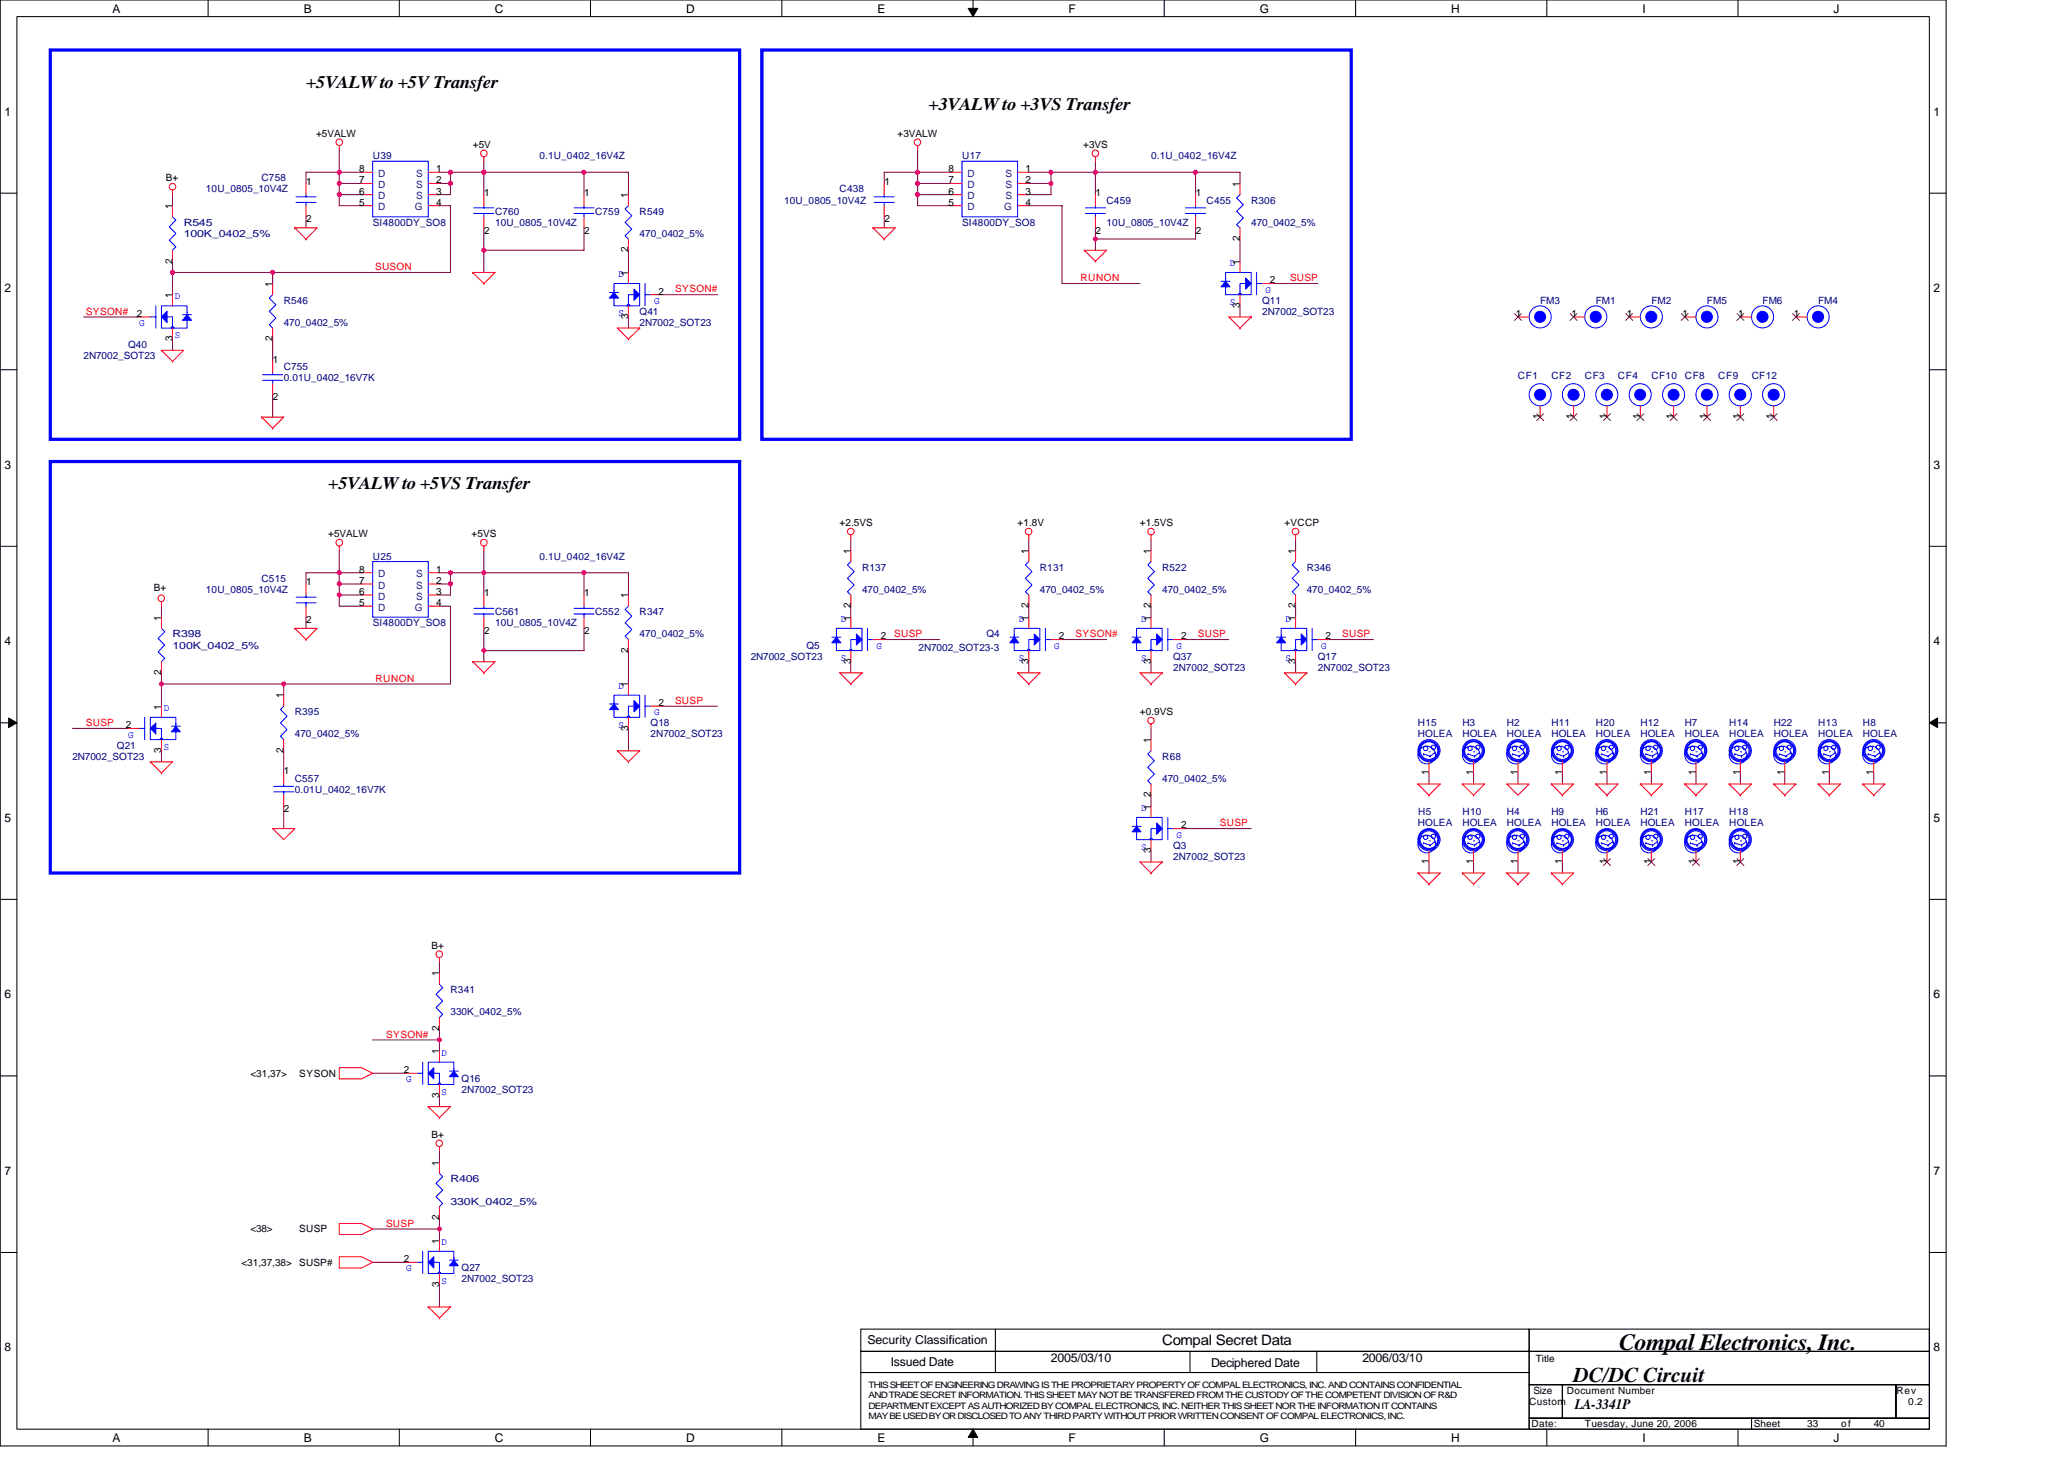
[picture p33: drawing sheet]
<svg xmlns="http://www.w3.org/2000/svg" width="297mm" height="210mm" viewBox="0 0 297 210" stroke-linecap="round" stroke-linejoin="round" font-family="sans-serif">
<defs><g id="words">
<text font-size="3.3" x="233" y="194.2">Compal Electronics, Inc.</text>
<text font-size="3" x="226.5" y="198.8">DC/DC Circuit</text>
<g font-size="2.5">
<text x="44" y="12.7">+5VALW to +5V Transfer</text>
<text x="133.6" y="15.9">+3VALW to +3VS Transfer</text>
<text x="47.2" y="70.3">+5VALW to +5VS Transfer</text>
</g>
<g font-size="2.1">
<text x="167.3" y="193.5">Compal Secret Data</text>
<text x="226.6" y="202.7">LA-3341P</text>
</g>
<g font-size="1.8">
<text x="124.8" y="193.4">Security Classification</text>
<text x="128.2" y="196.5">Issued Date</text>
<text x="151.3" y="196">2005/03/10</text>
<text x="174.3" y="196.6">Deciphered Date</text>
<text x="196.1" y="196">2006/03/10</text>
</g>
<g font-size="1.7">
<text x="16.2" y="1.8">A</text>
<text x="43.7" y="1.8">B</text>
<text x="71.2" y="1.8">C</text>
<text x="98.7" y="1.8">D</text>
<text x="126.3" y="1.8">E</text>
<text x="153.8" y="1.8">F</text>
<text x="181.3" y="1.8">G</text>
<text x="208.8" y="1.8">H</text>
<text x="236.4" y="1.8">I</text>
<text x="263.9" y="1.8">J</text>
<text x=".7" y="16.6">1</text>
<text x="278.3" y="16.6">1</text>
<text x=".7" y="42">2</text>
<text x="278.3" y="42">2</text>
<text x=".7" y="67.4">3</text>
<text x="278.3" y="67.4">3</text>
<text x=".7" y="92.8">4</text>
<text x="278.3" y="92.8">4</text>
<text x=".7" y="118.2">5</text>
<text x="278.3" y="118.2">5</text>
<text x=".7" y="143.6">6</text>
<text x="278.3" y="143.6">6</text>
<text x=".7" y="169">7</text>
<text x="278.3" y="169">7</text>
<text x=".7" y="194.4">8</text>
<text x="278.3" y="194.4">8</text>
<text x="16.2" y="207.4">A</text>
<text x="43.7" y="207.4">B</text>
<text x="71.2" y="207.4">C</text>
<text x="98.7" y="207.4">D</text>
<text x="126.3" y="207.4">E</text>
<text x="153.8" y="207.4">F</text>
<text x="181.3" y="207.4">G</text>
<text x="208.8" y="207.4">H</text>
<text x="236.4" y="207.4">I</text>
<text x="263.9" y="207.4">J</text>
</g>
<g font-size="1.4">
<text x="45.5" y="19.7">+5VALW</text>
<text x="68" y="21.3">+5V</text>
<text x="129.2" y="19.7">+3VALW</text>
<text x="155.9" y="21.3">+3VS</text>
<text x="23.9" y="26.1">B+</text>
<text x="44.1" y="26.6">1</text>
<text x="51.7" y="24.8">8</text>
<text x="51.7" y="26.4">7</text>
<text x="51.7" y="28">6</text>
<text x="51.7" y="29.6">5</text>
<text x="62.8" y="29.6">4</text>
<text x="62.8" y="24.8">1</text>
<text x="62.8" y="26.4">2</text>
<text x="62.8" y="28">3</text>
<text x="69.7" y="28.2">1</text>
<text x="84.1" y="28.2">1</text>
<text x="90.4" y="28.5" transform="rotate(-90 90.4 28.5)">1</text>
<text x="127.3" y="26.6">1</text>
<text x="136.5" y="24.8">8</text>
<text x="136.5" y="26.4">7</text>
<text x="136.5" y="28">6</text>
<text x="136.5" y="29.6">5</text>
<text x="147.6" y="29.6">4</text>
<text x="147.6" y="24.8">1</text>
<text x="147.6" y="26.4">2</text>
<text x="147.6" y="28">3</text>
<text x="157.7" y="28.2">1</text>
<text x="172.1" y="28.2">1</text>
<text x="178.4" y="26.9" transform="rotate(-90 178.4 26.9)">1</text>
<text x="24.8" y="30.1" transform="rotate(-90 24.8 30.1)">1</text>
<text x="44.1" y="32">2</text>
<text x="69.7" y="33.6">2</text>
<text x="84.1" y="33.6">2</text>
<text x="127.3" y="32">2</text>
<text x="157.7" y="33.6">2</text>
<text x="172.1" y="33.6">2</text>
<text x="178.4" y="34.7" transform="rotate(-90 178.4 34.7)">2</text>
<text x="24.8" y="37.9" transform="rotate(-90 24.8 37.9)">2</text>
<text x="39.2" y="41.3" transform="rotate(-90 39.2 41.3)">1</text>
<text x="90.4" y="39.7" transform="rotate(-90 90.4 39.7)">1</text>
<text x="90.4" y="36.3" transform="rotate(-90 90.4 36.3)">2</text>
<text x="178.4" y="38.1" transform="rotate(-90 178.4 38.1)">1</text>
<text x="182.8" y="40.8">2</text>
<text x="19.7" y="45.6">2</text>
<text x="24.8" y="42.9" transform="rotate(-90 24.8 42.9)">1</text>
<text x="90.4" y="45.9" transform="rotate(-90 90.4 45.9)">3</text>
<text x="94.8" y="42.4">2</text>
<text x="178.4" y="44.3" transform="rotate(-90 178.4 44.3)">3</text>
<text x="218.1" y="45.6">1</text>
<text x="226.1" y="45.6">1</text>
<text x="234.1" y="45.6">1</text>
<text x="242.1" y="45.6">1</text>
<text x="250.1" y="45.6">1</text>
<text x="258.1" y="45.6">1</text>
<text x="24.8" y="49.1" transform="rotate(-90 24.8 49.1)">3</text>
<text x="39.2" y="49.1" transform="rotate(-90 39.2 49.1)">2</text>
<text x="39.3" y="52.2">1</text>
<text x="39.3" y="57.6">2</text>
<text x="221.6" y="60.3" transform="rotate(-90 221.6 60.3)">1</text>
<text x="226.4" y="60.3" transform="rotate(-90 226.4 60.3)">1</text>
<text x="231.2" y="60.3" transform="rotate(-90 231.2 60.3)">1</text>
<text x="236" y="60.3" transform="rotate(-90 236 60.3)">1</text>
<text x="240.8" y="60.3" transform="rotate(-90 240.8 60.3)">1</text>
<text x="245.6" y="60.3" transform="rotate(-90 245.6 60.3)">1</text>
<text x="250.4" y="60.3" transform="rotate(-90 250.4 60.3)">1</text>
<text x="255.2" y="60.3" transform="rotate(-90 255.2 60.3)">1</text>
<text x="47.2" y="77.3">+5VALW</text>
<text x="67.9" y="77.3">+5VS</text>
<text x="120.8" y="75.7">+2.5VS</text>
<text x="146.4" y="75.7">+1.8V</text>
<text x="164.1" y="75.7">+1.5VS</text>
<text x="184.8" y="75.7">+VCCP</text>
<text x="51.7" y="82.4">8</text>
<text x="51.7" y="84">7</text>
<text x="62.8" y="82.4">1</text>
<text x="62.8" y="84">2</text>
<text x="122.4" y="79.7" transform="rotate(-90 122.4 79.7)">1</text>
<text x="148" y="79.7" transform="rotate(-90 148 79.7)">1</text>
<text x="165.6" y="79.7" transform="rotate(-90 165.6 79.7)">1</text>
<text x="186.4" y="79.7" transform="rotate(-90 186.4 79.7)">1</text>
<text x="22.1" y="85">B+</text>
<text x="23.2" y="89.3" transform="rotate(-90 23.2 89.3)">1</text>
<text x="44.1" y="84.2">1</text>
<text x="44.1" y="89.6">2</text>
<text x="51.7" y="85.6">6</text>
<text x="51.7" y="87.2">5</text>
<text x="62.8" y="87.2">4</text>
<text x="62.8" y="85.6">3</text>
<text x="69.7" y="85.8">1</text>
<text x="84.1" y="85.8">1</text>
<text x="90.4" y="86.1" transform="rotate(-90 90.4 86.1)">1</text>
<text x="122.4" y="89.3" transform="rotate(-90 122.4 89.3)">1</text>
<text x="122.4" y="87.5" transform="rotate(-90 122.4 87.5)">2</text>
<text x="148" y="89.3" transform="rotate(-90 148 89.3)">1</text>
<text x="148" y="87.5" transform="rotate(-90 148 87.5)">2</text>
<text x="165.6" y="89.3" transform="rotate(-90 165.6 89.3)">1</text>
<text x="165.6" y="87.5" transform="rotate(-90 165.6 87.5)">2</text>
<text x="186.4" y="89.3" transform="rotate(-90 186.4 89.3)">1</text>
<text x="186.4" y="87.5" transform="rotate(-90 186.4 87.5)">2</text>
<text x="69.7" y="91.2">2</text>
<text x="84.1" y="91.2">2</text>
<text x="90.4" y="93.9" transform="rotate(-90 90.4 93.9)">2</text>
<text x="122.4" y="95.5" transform="rotate(-90 122.4 95.5)">3</text>
<text x="126.8" y="92">2</text>
<text x="148" y="95.5" transform="rotate(-90 148 95.5)">3</text>
<text x="152.4" y="92">2</text>
<text x="165.6" y="95.5" transform="rotate(-90 165.6 95.5)">3</text>
<text x="170" y="92">2</text>
<text x="186.4" y="95.5" transform="rotate(-90 186.4 95.5)">3</text>
<text x="190.8" y="92">2</text>
<text x="23.2" y="97.1" transform="rotate(-90 23.2 97.1)">2</text>
<text x="40.8" y="100.5" transform="rotate(-90 40.8 100.5)">1</text>
<text x="90.4" y="98.9" transform="rotate(-90 90.4 98.9)">1</text>
<text x="94.8" y="101.6">2</text>
<text x="18.1" y="104.8">2</text>
<text x="23.2" y="102.1" transform="rotate(-90 23.2 102.1)">1</text>
<text x="90.4" y="105.1" transform="rotate(-90 90.4 105.1)">3</text>
<text x="164.1" y="102.9">+0.9VS</text>
<text x="165.6" y="106.9" transform="rotate(-90 165.6 106.9)">1</text>
<text x="23.2" y="108.3" transform="rotate(-90 23.2 108.3)">3</text>
<text x="40.8" y="108.3" transform="rotate(-90 40.8 108.3)">2</text>
<text x="40.8" y="111.4">1</text>
<text x="205.6" y="111.5" transform="rotate(-90 205.6 111.5)">1</text>
<text x="212" y="111.5" transform="rotate(-90 212 111.5)">1</text>
<text x="218.4" y="111.5" transform="rotate(-90 218.4 111.5)">1</text>
<text x="224.8" y="111.5" transform="rotate(-90 224.8 111.5)">1</text>
<text x="231.2" y="111.5" transform="rotate(-90 231.2 111.5)">1</text>
<text x="237.6" y="111.5" transform="rotate(-90 237.6 111.5)">1</text>
<text x="244" y="111.5" transform="rotate(-90 244 111.5)">1</text>
<text x="250.4" y="111.5" transform="rotate(-90 250.4 111.5)">1</text>
<text x="256.8" y="111.5" transform="rotate(-90 256.8 111.5)">1</text>
<text x="263.2" y="111.5" transform="rotate(-90 263.2 111.5)">1</text>
<text x="269.6" y="111.5" transform="rotate(-90 269.6 111.5)">1</text>
<text x="40.8" y="116.8">2</text>
<text x="165.6" y="116.5" transform="rotate(-90 165.6 116.5)">1</text>
<text x="165.6" y="114.7" transform="rotate(-90 165.6 114.7)">2</text>
<text x="170" y="119.2">2</text>
<text x="165.6" y="122.7" transform="rotate(-90 165.6 122.7)">3</text>
<text x="205.6" y="124.3" transform="rotate(-90 205.6 124.3)">1</text>
<text x="212" y="124.3" transform="rotate(-90 212 124.3)">1</text>
<text x="218.4" y="124.3" transform="rotate(-90 218.4 124.3)">1</text>
<text x="224.8" y="124.3" transform="rotate(-90 224.8 124.3)">1</text>
<text x="231.2" y="124.3" transform="rotate(-90 231.2 124.3)">1</text>
<text x="237.6" y="124.3" transform="rotate(-90 237.6 124.3)">1</text>
<text x="244" y="124.3" transform="rotate(-90 244 124.3)">1</text>
<text x="250.4" y="124.3" transform="rotate(-90 250.4 124.3)">1</text>
<text x="62.1" y="136.5">B+</text>
<text x="63.2" y="140.5" transform="rotate(-90 63.2 140.5)">1</text>
<text x="63.2" y="148.3" transform="rotate(-90 63.2 148.3)">2</text>
<text x="36" y="154.9">&lt;31,37&gt;</text>
<text x="43.1" y="154.9">SYSON</text>
<text x="58.1" y="154.4">2</text>
<text x="63.2" y="151.7" transform="rotate(-90 63.2 151.7)">1</text>
<text x="63.2" y="157.9" transform="rotate(-90 63.2 157.9)">3</text>
<text x="62.1" y="163.7">B+</text>
<text x="63.2" y="167.7" transform="rotate(-90 63.2 167.7)">1</text>
<text x="36" y="177.3">&lt;38&gt;</text>
<text x="43.1" y="177.3">SUSP</text>
<text x="63.2" y="178.9" transform="rotate(-90 63.2 178.9)">1</text>
<text x="63.2" y="175.5" transform="rotate(-90 63.2 175.5)">2</text>
<text x="34.8" y="182.1">&lt;31,37,38&gt;</text>
<text x="43.1" y="182.1">SUSP#</text>
<text x="58.1" y="181.6">2</text>
<text x="63.2" y="185.1" transform="rotate(-90 63.2 185.1)">3</text>
<text x="221" y="195.9">Title</text>
<text x="220.1" y="202.1">Custom</text>
<text x="220.7" y="200.5">Size</text>
<text x="225.5" y="200.5">Document Number</text>
<text x="272.9" y="200.5">Rev</text>
<text x="274.6" y="202.1">0.2</text>
<text x="220.4" y="205.3">Date:</text>
<text x="228.1" y="205.3">Tuesday, June 20, 2006</text>
<text x="252.4" y="205.3">Sheet</text>
<text x="260.1" y="205.3">33</text>
<text x="265" y="205.3">of</text>
<text x="269.7" y="205.3">40</text>
</g>
<g font-size="1.4" fill="#000080">
<text x="53.7" y="22.9">U39</text>
<text x="77.6" y="22.9">0.1U_0402_16V4Z</text>
<text x="138.5" y="22.9">U17</text>
<text x="165.6" y="22.9">0.1U_0402_16V4Z</text>
<text x="29.6" y="27.7">10U_0805_10V4Z</text>
<text x="37.6" y="26.1">C758</text>
<text x="112.8" y="29.3">10U_0805_10V4Z</text>
<text x="120.8" y="27.7">C438</text>
<text x="159.3" y="29.3">C459</text>
<text x="173.6" y="29.3">C455</text>
<text x="180.1" y="29.3">R306</text>
<text x="26.4" y="32.5">R545</text>
<text x="26.4" y="34.1">100K_0402_5%</text>
<text x="53.6" y="32.5">SI4800DY_SO8</text>
<text x="71.2" y="30.9">C760</text>
<text x="71.2" y="32.5">10U_0805_10V4Z</text>
<text x="85.6" y="30.9">C759</text>
<text x="92.1" y="30.9">R549</text>
<text x="92.1" y="34.1">470_0402_5%</text>
<text x="138.4" y="32.5">SI4800DY_SO8</text>
<text x="159.3" y="32.5">10U_0805_10V4Z</text>
<text x="180.1" y="32.5">470_0402_5%</text>
<text x="40.8" y="43.7">R546</text>
<text x="40.8" y="46.9">470_0402_5%</text>
<text x="92.1" y="45.3">Q41</text>
<text x="92.1" y="46.9">2N7002_SOT23</text>
<text x="181.6" y="43.7">Q11</text>
<text x="181.6" y="45.3">2N7002_SOT23</text>
<text x="221.7" y="43.7">FM3</text>
<text x="229.7" y="43.7">FM1</text>
<text x="237.7" y="43.7">FM2</text>
<text x="245.7" y="43.7">FM5</text>
<text x="253.7" y="43.7">FM6</text>
<text x="261.7" y="43.7">FM4</text>
<text x="12" y="51.7">2N7002_SOT23</text>
<text x="18.4" y="50.1">Q40</text>
<text x="40.8" y="53.3">C755</text>
<text x="40.8" y="54.9">0.01U_0402_16V7K</text>
<text x="218.5" y="54.6">CF1</text>
<text x="223.3" y="54.6">CF2</text>
<text x="228.1" y="54.6">CF3</text>
<text x="232.9" y="54.6">CF4</text>
<text x="237.7" y="54.6">CF10</text>
<text x="242.5" y="54.6">CF8</text>
<text x="247.3" y="54.6">CF9</text>
<text x="252.1" y="54.6">CF12</text>
<text x="37.6" y="83.7">C515</text>
<text x="53.7" y="80.5">U25</text>
<text x="77.6" y="80.5">0.1U_0402_16V4Z</text>
<text x="124.1" y="82.1">R137</text>
<text x="149.6" y="82.1">R131</text>
<text x="167.3" y="82.1">R522</text>
<text x="188.1" y="82.1">R346</text>
<text x="29.6" y="85.3">10U_0805_10V4Z</text>
<text x="71.2" y="88.5">C561</text>
<text x="85.6" y="88.5">C552</text>
<text x="92.1" y="88.5">R347</text>
<text x="124.1" y="85.3">470_0402_5%</text>
<text x="149.6" y="85.3">470_0402_5%</text>
<text x="167.3" y="85.3">470_0402_5%</text>
<text x="188.1" y="85.3">470_0402_5%</text>
<text x="24.8" y="91.7">R398</text>
<text x="24.8" y="93.3">100K_0402_5%</text>
<text x="53.6" y="90.1">SI4800DY_SO8</text>
<text x="71.2" y="90.1">10U_0805_10V4Z</text>
<text x="92.1" y="91.7">470_0402_5%</text>
<text x="108.1" y="94.9">2N7002_SOT23</text>
<text x="116.1" y="93.3">Q5</text>
<text x="132.2" y="93.6">2N7002_SOT23-3</text>
<text x="142" y="91.7">Q4</text>
<text x="168.8" y="94.9">Q37</text>
<text x="189.6" y="94.9">Q17</text>
<text x="168.8" y="96.5">2N7002_SOT23</text>
<text x="189.6" y="96.5">2N7002_SOT23</text>
<text x="16.8" y="107.7">Q21</text>
<text x="42.4" y="102.9">R395</text>
<text x="42.4" y="106.1">470_0402_5%</text>
<text x="93.6" y="104.5">Q18</text>
<text x="93.6" y="106.1">2N7002_SOT23</text>
<text x="204.1" y="104.5">H15</text>
<text x="204.1" y="106.1">HOLEA</text>
<text x="210.5" y="104.5">H3</text>
<text x="210.5" y="106.1">HOLEA</text>
<text x="216.8" y="104.5">H2</text>
<text x="216.8" y="106.1">HOLEA</text>
<text x="223.3" y="104.5">H11</text>
<text x="223.3" y="106.1">HOLEA</text>
<text x="229.7" y="106.1">HOLEA</text>
<text x="229.7" y="104.5">H20</text>
<text x="236.1" y="104.5">H12</text>
<text x="236.1" y="106.1">HOLEA</text>
<text x="242.5" y="104.5">H7</text>
<text x="242.5" y="106.1">HOLEA</text>
<text x="248.9" y="106.1">HOLEA</text>
<text x="248.9" y="104.5">H14</text>
<text x="255.3" y="104.5">H22</text>
<text x="255.3" y="106.1">HOLEA</text>
<text x="261.7" y="106.1">HOLEA</text>
<text x="261.7" y="104.5">H13</text>
<text x="268.1" y="106.1">HOLEA</text>
<text x="268.1" y="104.5">H8</text>
<text x="10.4" y="109.3">2N7002_SOT23</text>
<text x="42.4" y="112.5">C557</text>
<text x="167.3" y="109.3">R68</text>
<text x="167.3" y="112.5">470_0402_5%</text>
<text x="42.4" y="114.1">0.01U_0402_16V7K</text>
<text x="204.1" y="118.9">HOLEA</text>
<text x="204.1" y="117.3">H5</text>
<text x="210.5" y="118.9">HOLEA</text>
<text x="210.5" y="117.3">H10</text>
<text x="216.8" y="117.3">H4</text>
<text x="216.8" y="118.9">HOLEA</text>
<text x="223.3" y="117.3">H9</text>
<text x="223.3" y="118.9">HOLEA</text>
<text x="229.7" y="117.3">H6</text>
<text x="229.7" y="118.9">HOLEA</text>
<text x="236.1" y="117.3">H21</text>
<text x="236.1" y="118.9">HOLEA</text>
<text x="242.5" y="118.9">HOLEA</text>
<text x="242.5" y="117.3">H17</text>
<text x="248.9" y="118.9">HOLEA</text>
<text x="248.9" y="117.3">H18</text>
<text x="168.8" y="122.1">Q3</text>
<text x="168.8" y="123.7">2N7002_SOT23</text>
<text x="64.8" y="142.9">R341</text>
<text x="64.8" y="146.1">330K_0402_5%</text>
<text x="66.4" y="155.7">Q16</text>
<text x="66.4" y="157.3">2N7002_SOT23</text>
<text x="64.8" y="170.1">R406</text>
<text x="64.8" y="173.3">330K_0402_5%</text>
<text x="66.4" y="182.9">Q27</text>
<text x="66.4" y="184.5">2N7002_SOT23</text>
</g>
<g font-size="1.4" fill="#004080">
<text x="54.4" y="25.4">D</text>
<text x="54.4" y="27.1">D</text>
<text x="54.4" y="28.7">D</text>
<text x="59.9" y="25.4">S</text>
<text x="59.9" y="27.1">S</text>
<text x="59.9" y="28.7">S</text>
<text x="139.3" y="25.4">D</text>
<text x="139.3" y="27.1">D</text>
<text x="139.3" y="28.7">D</text>
<text x="144.7" y="25.4">S</text>
<text x="144.7" y="27.1">S</text>
<text x="144.7" y="28.7">S</text>
<text x="54.4" y="30.2">D</text>
<text x="59.7" y="30.2">G</text>
<text x="139.3" y="30.2">D</text>
<text x="144.5" y="30.2">G</text>
<text x="54.4" y="83.1">D</text>
<text x="59.9" y="83.1">S</text>
<text x="54.4" y="84.7">D</text>
<text x="54.4" y="86.3">D</text>
<text x="54.4" y="87.9">D</text>
<text x="59.7" y="87.9">G</text>
<text x="59.9" y="84.7">S</text>
<text x="59.9" y="86.3">S</text>
</g>
<g font-size="1.4" fill="#f00">
<text x="54" y="38.9">SUSON</text>
<text x="155.5" y="40.5">RUNON</text>
<text x="185.6" y="40.5">SUSP</text>
<text x="12.4" y="45.3">SYSON#</text>
<text x="97.2" y="42.1">SYSON#</text>
<text x="128.7" y="91.7">SUSP</text>
<text x="154.8" y="91.7">SYSON#</text>
<text x="172.4" y="91.7">SUSP</text>
<text x="193.2" y="91.7">SUSP</text>
<text x="54" y="98.1">RUNON</text>
<text x="97.2" y="101.3">SUSP</text>
<text x="12.4" y="104.5">SUSP</text>
<text x="175.6" y="118.9">SUSP</text>
<text x="55.6" y="149.3">SYSON#</text>
<text x="55.6" y="176.5">SUSP</text>
</g>
<g font-size="1.4" fill="#00f">
<text x="89" y="39.9">D</text>
<text x="177" y="38.3">D</text>
<text x="20" y="46.9">G</text>
<text x="25.2" y="43.1">D</text>
<text x="89" y="45.5">S</text>
<text x="94.1" y="43.7">G</text>
<text x="177" y="43.9">S</text>
<text x="182.1" y="42.1">G</text>
<text x="25.2" y="48.7">S</text>
<text x="121" y="89.5">D</text>
<text x="146.6" y="89.5">D</text>
<text x="164.2" y="89.5">D</text>
<text x="185" y="89.5">D</text>
<text x="121" y="95.1">S</text>
<text x="126.1" y="93.3">G</text>
<text x="146.6" y="95.1">S</text>
<text x="151.7" y="93.3">G</text>
<text x="164.2" y="95.1">S</text>
<text x="169.3" y="93.3">G</text>
<text x="185" y="95.1">S</text>
<text x="190.1" y="93.3">G</text>
<text x="89" y="99.1">D</text>
<text x="18.4" y="106.1">G</text>
<text x="23.6" y="102.3">D</text>
<text x="23.6" y="107.9">S</text>
<text x="89" y="104.7">S</text>
<text x="94.1" y="102.9">G</text>
<text x="164.2" y="116.7">D</text>
<text x="164.2" y="122.3">S</text>
<text x="169.3" y="120.5">G</text>
<text x="58.4" y="155.7">G</text>
<text x="63.6" y="151.9">D</text>
<text x="63.6" y="157.5">S</text>
<text x="63.6" y="179.1">D</text>
<text x="58.4" y="182.9">G</text>
<text x="63.6" y="184.7">S</text>
</g>
<g font-size="1.3">
<text x="125" y="199.7">THIS SHEET OF ENGINEERING DRAWING IS THE PROPRIETARY PROPERTY OF COMPAL ELECTRONICS, INC. AND CONTAINS CONFIDENTIAL</text>
<text x="125" y="201.2">AND TRADE SECRET INFORMATION. THIS SHEET MAY NOT BE TRANSFERED FROM THE CUSTODY OF THE COMPETENT DIVISION OF R&amp;D</text>
<text x="125" y="202.6">DEPARTMENT EXCEPT AS AUTHORIZED BY COMPAL ELECTRONICS, INC. NEITHER THIS SHEET NOR THE INFORMATION IT CONTAINS</text>
<text x="125" y="204.1">MAY BE USED BY OR DISCLOSED TO ANY THIRD PARTY WITHOUT PRIOR WRITTEN CONSENT OF COMPAL ELECTRONICS, INC.</text>
</g>
</g></defs>
<path d="M0 0h280.1v208h-280.1zM2.4 2.4h275.3v203.2h-275.3z" fill="none" stroke="#000" stroke-width=".15"/>
<g fill="#fff">
<path d="M16.2 .3h1.1v1.9h-1.1z"/>
<path d="M16.2 205.9h1.1v1.9h-1.1z"/>
</g>
<path d="M29.9 0v2.4M29.9 205.6v2.4" fill="none" stroke="#000" stroke-width=".15"/>
<g fill="#fff">
<path d="M43.7 .3h1.1v1.9h-1.1z"/>
<path d="M43.7 205.9h1.1v1.9h-1.1z"/>
</g>
<path d="M57.5 0v2.4M57.5 205.6v2.4" fill="none" stroke="#000" stroke-width=".15"/>
<g fill="#fff">
<path d="M71.2 .3h1.3v1.9h-1.3z"/>
<path d="M71.2 205.9h1.3v1.9h-1.3z"/>
</g>
<path d="M85 0v2.4M85 205.6v2.4" fill="none" stroke="#000" stroke-width=".15"/>
<g fill="#fff">
<path d="M98.7 .3h1.3v1.9h-1.3z"/>
<path d="M98.7 205.9h1.3v1.9h-1.3z"/>
</g>
<path d="M112.5 0v2.4M112.5 205.6v2.4" fill="none" stroke="#000" stroke-width=".15"/>
<g fill="#fff">
<path d="M126.3 .3h1.1v1.9h-1.1z"/>
<path d="M126.3 205.9h1.1v1.9h-1.1z"/>
</g>
<path d="M140 0v2.4M140 205.6v2.4" fill="none" stroke="#000" stroke-width=".15"/>
<path d="M139.3 1.2h1.4l-.7 1.2zM140 205.6l.7 1.2h-1.4z" fill="#000" stroke="#000" stroke-width=".14"/>
<g fill="#fff">
<path d="M153.8 .3h1v1.9h-1z"/>
<path d="M153.8 205.9h1v1.9h-1z"/>
</g>
<path d="M167.6 0v2.4M167.6 205.6v2.4" fill="none" stroke="#000" stroke-width=".15"/>
<g fill="#fff">
<path d="M181.3 .3h1.3v1.9h-1.3z"/>
<path d="M181.3 205.9h1.3v1.9h-1.3z"/>
</g>
<path d="M195.1 0v2.4M195.1 205.6v2.4" fill="none" stroke="#000" stroke-width=".15"/>
<g fill="#fff">
<path d="M208.8 .3h1.3v1.9h-1.3z"/>
<path d="M208.8 205.9h1.3v1.9h-1.3z"/>
</g>
<path d="M222.6 0v2.4M222.6 205.6v2.4" fill="none" stroke="#000" stroke-width=".15"/>
<g fill="#fff">
<path d="M236.4 .3h.5v1.9h-.5z"/>
<path d="M236.4 205.9h.5v1.9h-.5z"/>
</g>
<path d="M250.1 0v2.4M250.1 205.6v2.4" fill="none" stroke="#000" stroke-width=".15"/>
<g fill="#fff">
<path d="M263.9 .3h.8v1.9h-.8z"/>
<path d="M263.9 205.9h.8v1.9h-.8z"/>
<path d="M.7 15.1h.9v1.9h-.9z"/>
<path d="M278.3 15.1h.9v1.9h-.9z"/>
<path d="M.7 40.5h.9v1.9h-.9z"/>
<path d="M278.3 40.5h.9v1.9h-.9z"/>
</g>
<path d="M0 27.8h2.4M277.7 27.8h2.4" fill="none" stroke="#000" stroke-width=".15"/>
<g fill="#fff">
<path d="M.7 65.9h.9v1.9h-.9z"/>
<path d="M278.3 65.9h.9v1.9h-.9z"/>
</g>
<path d="M0 53.2h2.4M277.7 53.2h2.4" fill="none" stroke="#000" stroke-width=".15"/>
<g fill="#fff">
<path d="M.7 91.3h.9v1.9h-.9z"/>
<path d="M278.3 91.3h.9v1.9h-.9z"/>
</g>
<path d="M0 78.6h2.4M277.7 78.6h2.4" fill="none" stroke="#000" stroke-width=".15"/>
<g fill="#fff">
<path d="M.7 116.7h.9v1.9h-.9z"/>
<path d="M278.3 116.7h.9v1.9h-.9z"/>
</g>
<path d="M0 104h2.4M277.7 104h2.4" fill="none" stroke="#000" stroke-width=".15"/>
<path d="M1.2 103.3l1.2 .7-1.2 .7zM277.7 104l1.1-.7v1.4z" fill="#000" stroke="#000" stroke-width=".14"/>
<g fill="#fff">
<path d="M.7 142.1h.9v1.9h-.9z"/>
<path d="M278.3 142.1h.9v1.9h-.9z"/>
</g>
<path d="M0 129.4h2.4M277.7 129.4h2.4" fill="none" stroke="#000" stroke-width=".15"/>
<g fill="#fff">
<path d="M.7 167.5h.9v1.9h-.9z"/>
<path d="M278.3 167.5h.9v1.9h-.9z"/>
</g>
<path d="M0 154.8h2.4M277.7 154.8h2.4" fill="none" stroke="#000" stroke-width=".15"/>
<g fill="#fff">
<path d="M.7 192.9h.9v1.9h-.9z"/>
<path d="M278.3 192.9h.9v1.9h-.9z"/>
</g>
<g fill="none" stroke="#000" stroke-width=".15">
<path d="M0 180.2h2.4M123.9 191.2h96.2v3.2h-96.2zM123.9 194.4h96.2v3.1h-96.2zM123.9 197.5h96.2v8.1h-96.2zM143.3 191.2v6.3M171.3 194.4v3.1M189.5 194.4v3.1M220.1 191.2h57.6v3.2h-57.6zM220.1 194.4h57.6v4.8h-57.6zM220.1 199.2h4.7v4.8h-4.7zM224.8 199.2h48.1v4.8h-48.1zM272.9 199.2h4.8v4.8h-4.8z"/>
<path d="M277.7 180.2h2.4M220.1 204h32v1.6h-32zM252.1 204h25.6v1.6h-25.6z"/>
</g>
<g fill="none" stroke="#800040" stroke-width=".15">
<path d="M24.8 39.2h14.4v1.6M24.8 28v1.6M24.8 37.6v4.8M44 31.2v1.6M48.8 21.6v8h3.2M48.8 26.4h3.2M48.8 28h3.2M52 24.8h-8v1.6M63.2 26.4h1.6M63.2 29.6h1.6v9.6h-25.6M63.2 24.8h27.2v3.2M64.8 24.8v3.2h-1.6"/>
<path d="M69.6 23.2v4.8M69.6 32.8v6.4M84 24.8v3.2M84 32.8v3.2h-14.4M90.4 36v3.2M127.3 31.2v1.6M132.1 26.4h4.7M132.1 21.6v8h4.7M132.1 28h4.7M136.8 24.8h-9.5v1.6M148.1 26.4h3.2M148.1 29.6h4.7v11.2h11.3"/>
<path d="M148.1 24.8h30.4v1.6M151.3 24.8v3.2h-3.2M157.6 23.2v4.8M157.6 32.8v3.2M172.1 24.8v3.2M172.1 32.8v1.6h-14.5M178.5 34.4v3.2M12 45.6h8M24.8 48.8v1.6M39.2 48.8v3.2M39.2 56.8v3.2M90.4 45.6v1.6"/>
<path d="M95.2 42.4h8M178.5 44v1.6M183.3 40.8h6.4M48.8 79.2v8h3.2M69.6 79.2v6.4M122.4 77.6v1.6M148.1 77.6v1.6M165.6 77.6v1.6M186.5 77.6v1.6M23.2 87.2v1.6M23.2 96.8v4.8M40.8 98.4v1.6"/>
<path d="M44 88.8v1.6M48.8 84h3.2M48.8 85.6h3.2M52 82.4h-8v1.6M63.2 87.2h1.6v11.2h-41.6M63.2 82.4h27.2v3.2M63.2 84h1.6M64.8 82.4v3.2h-1.6M69.6 90.4v4.8M84 82.4v3.2M84 90.4v3.2h-14.4M90.4 93.6v4.8"/>
<path d="M122.4 87.2v1.6M122.4 95.2v1.6M127.3 92h8M148.1 87.2v1.6M148.1 95.2v1.6M152.8 92h6.5M165.6 87.2v1.6M165.6 95.2v1.6M170.5 92h6.3M186.5 87.2v1.6M186.5 95.2v1.6M191.3 92h6.4"/>
<path d="M10.4 104.8h8M23.2 108v1.6M40.8 108v3.2M40.8 116v3.2M90.4 104.8v3.2M95.2 101.6h8M165.6 104.8v1.6M165.6 114.4v1.6M170.5 119.2h9.6M205.7 111.2v1.6M212.1 111.2v1.6M218.5 111.2v1.6"/>
<path d="M224.8 111.2v1.6M231.3 111.2v1.6M237.7 111.2v1.6M244.1 111.2v1.6M250.5 111.2v1.6M256.9 111.2v1.6M263.3 111.2v1.6M269.7 111.2v1.6M63.2 138.4v1.6M165.6 122.4v1.6M205.7 124v1.6M212.1 124v1.6"/>
<path d="M218.5 124v1.6M224.8 124v1.6M53.6 154.4h4.8M53.6 149.6h9.6M63.2 148v3.2M63.2 157.6v1.6M53.6 176.8h9.6M63.2 165.6v1.6M63.2 175.2v3.2M53.6 181.6h4.8M63.2 184.8v3.2"/>
</g>
<g fill="none" stroke="#f00" stroke-width=".15">
<path d="M24.8 27.3v.7M24.8 29.6v1.6M24.8 36v1.6M42.4 32.8h.1M42.4 32.8h3.2l-1.6 1.6M42.4 32.8l1.6 1.6M44 34.4h.1M44 26.4v1.6M44 29.6v1.6M48.8 21v.6M52 24.8h1.6M52 26.4h1.6"/>
<path d="M52 28h1.6M52 29.6h1.6M61.6 24.8h1.6M61.6 26.4h1.6M61.6 28h1.6M61.6 29.6h1.6M68 39.2h.1M68 39.2h3.2l-1.6 1.6M68 39.2l1.6 1.6M69.6 22.6v.6M69.6 28v1.6M69.6 31.2v1.6"/>
<path d="M84 28v1.6M84 31.2v1.6M90.4 28v1.6M90.4 34.4v1.6M90.4 39.2v1.6M125.6 32.8h.1M125.6 32.8h3.2l-1.5 1.6M125.6 32.8l1.7 1.6M127.3 34.4h.1M127.3 26.4v1.6M127.3 29.6v1.6M132.1 21v.6"/>
<path d="M136.8 24.8h1.6M136.8 26.4h1.6M136.8 28h1.6M136.8 29.6h1.6M146.4 24.8h1.7M146.4 26.4h1.7M146.4 28h1.7M146.4 29.6h1.7M156.1 36h.1M156.1 36h3.2l-1.7 1.6M156.1 36l1.5 1.6M157.6 37.6h.1"/>
<path d="M157.6 22.6v.6M157.6 28v1.6M157.6 31.2v1.6M172.1 28v1.6M172.1 31.2v1.6M178.5 26.4v1.6M178.5 32.8v1.6M178.5 37.6v1.6M20 45.6h1.6M23.2 50.4h.1M23.2 50.4h3.2l-1.6 1.6M23.2 50.4l1.6 1.6"/>
<path d="M24.8 52h.1M24.8 42.4v1.6M24.8 47.2v1.6M39.2 40.8v1.6M39.2 47.2v1.6M39.2 52v1.6M39.2 55.2v1.6M69.6 40.8h.1M90.4 48.8h.1M90.4 44v1.6M92.1 47.2h.1M92.1 47.2h-3.3l1.6 1.6"/>
<path d="M92.1 47.2l-1.7 1.6M93.6 42.4h1.6M178.5 47.2h.1M178.5 42.4v1.6M180.1 45.6h.1M180.1 45.6h-3.3l1.7 1.6M180.1 45.6l-1.6 1.6M181.6 40.8h1.7M218.5 45.6h1.6M221.7 58.4v1.6M226.5 45.6h1.6M226.5 58.4v1.6"/>
<path d="M231.3 58.4v1.6M234.5 45.6h1.6M236.1 58.4v1.6M240.9 58.4v1.6M242.5 45.6h1.6M245.7 58.4v1.6M250.5 45.6h1.6M250.5 58.4v1.6M255.3 58.4v1.6M258.5 45.6h1.6M37.6 60h.1M37.6 60h3.2l-1.6 1.6"/>
<path d="M37.6 60l1.6 1.6M39.2 61.6h.1M48.8 78.6v.6M69.6 78.6v.6M122.4 77v.6M122.4 79.2v1.6M148.1 77v.6M148.1 79.2v1.6M165.6 77v.6M165.6 79.2v1.6M186.5 77v.6M186.5 79.2v1.6"/>
<path d="M23.2 86.6v.6M23.2 88.8v1.6M23.2 95.2v1.6M42.4 90.4h.1M42.4 90.4h3.2l-1.6 1.6M42.4 90.4l1.6 1.6M44 92h.1M44 84v1.6M44 87.2v1.6M52 82.4h1.6M52 84h1.6M52 85.6h1.6"/>
<path d="M52 87.2h1.6M61.6 82.4h1.6M61.6 84h1.6M61.6 85.6h1.6M61.6 87.2h1.6M68 95.2h.1M68 95.2h3.2l-1.6 1.6M68 95.2l1.6 1.6M69.6 96.8h.1M69.6 85.6v1.6M69.6 88.8v1.6M84 85.6v1.6"/>
<path d="M84 88.8v1.6M90.4 85.6v1.6M90.4 92v1.6M90.4 98.4v1.6M122.4 98.4h.1M122.4 85.6v1.6M122.4 88.8v1.6M122.4 93.6v1.6M124.1 96.8h.1M124.1 96.8h-3.3l1.6 1.6M124.1 96.8l-1.7 1.6M125.6 92h1.7"/>
<path d="M148.1 98.4h.1M148.1 85.6v1.6M148.1 88.8v1.6M148.1 93.6v1.6M149.6 96.8h.1M149.6 96.8h-3.2l1.7 1.6M149.6 96.8l-1.5 1.6M151.3 92h1.5M165.6 98.4h.1M165.6 85.6v1.6M165.6 88.8v1.6M165.6 93.6v1.6"/>
<path d="M167.3 96.8h.1M167.3 96.8h-3.2l1.5 1.6M167.3 96.8l-1.7 1.6M168.8 92h1.7M186.5 98.4h.1M186.5 85.6v1.6M186.5 88.8v1.6M186.5 93.6v1.6M188.1 96.8h.1M188.1 96.8h-3.3l1.7 1.6M188.1 96.8l-1.6 1.6M189.7 92h1.6"/>
<path d="M18.4 104.8h1.6M21.6 109.6h.1M21.6 109.6h3.2l-1.6 1.6M21.6 109.6l1.6 1.6M23.2 111.2h.1M23.2 101.6v1.6M23.2 106.4v1.6M39.2 119.2h3.2l-1.6 1.6zM40.8 100v1.6M40.8 106.4v1.6M40.8 111.2v1.6M40.8 114.4v1.6"/>
<path d="M90.4 109.6h.1M90.4 103.2v1.6M92.1 108h.1M92.1 108h-3.3l1.6 1.6M92.1 108l-1.7 1.6M93.6 101.6h1.6M165.6 104.2v.6M165.6 106.4v1.6M165.6 112.8v1.6M165.6 116v1.6M168.8 119.2h1.7M204.1 112.8h.1"/>
<path d="M204.1 112.8h3.2l-1.6 1.6M204.1 112.8l1.6 1.6M205.7 114.4h.1M205.7 109.6v1.6M210.5 112.8h.1M210.5 112.8h3.2l-1.6 1.6M210.5 112.8l1.6 1.6M212.1 114.4h.1M212.1 109.6v1.6M216.8 112.8h3.3l-1.6 1.6zM218.5 109.6v1.6M223.3 112.8h.1"/>
<path d="M223.3 112.8h3.2l-1.7 1.6M223.3 112.8l1.5 1.6M224.8 114.4h.1M224.8 109.6v1.6M229.7 112.8h.1M229.7 112.8h3.2l-1.6 1.6M229.7 112.8l1.6 1.6M231.3 114.4h.1M231.3 109.6v1.6M236.1 112.8h.1M236.1 112.8h3.2l-1.6 1.6M236.1 112.8l1.6 1.6"/>
<path d="M237.7 114.4h.1M237.7 109.6v1.6M242.5 112.8h.1M242.5 112.8h3.2l-1.6 1.6M242.5 112.8l1.6 1.6M244.1 114.4h.1M244.1 109.6v1.6M248.9 112.8h.1M248.9 112.8h3.2l-1.6 1.6M248.9 112.8l1.6 1.6M250.5 114.4h.1M250.5 109.6v1.6"/>
<path d="M255.3 112.8h.1M255.3 112.8h3.2l-1.6 1.6M255.3 112.8l1.6 1.6M256.9 114.4h.1M256.9 109.6v1.6M261.7 112.8h.1M261.7 112.8h3.2l-1.6 1.6M261.7 112.8l1.6 1.6M263.3 114.4h.1M263.3 109.6v1.6M268.1 112.8h.1M268.1 112.8h3.2l-1.6 1.6"/>
<path d="M268.1 112.8l1.6 1.6M269.7 114.4h.1M269.7 109.6v1.6M63.2 137.8v.6M165.6 125.6h.1M165.6 120.8v1.6M167.3 124h.1M167.3 124h-3.2l1.5 1.6M167.3 124l-1.7 1.6M204.1 125.6h.1M204.1 125.6h3.2l-1.6 1.6M204.1 125.6l1.6 1.6"/>
<path d="M205.7 127.2h.1M205.7 122.4v1.6M210.5 125.6h.1M210.5 125.6h3.2l-1.6 1.6M210.5 125.6l1.6 1.6M212.1 127.2h.1M212.1 122.4v1.6M216.8 125.6h.1M216.8 125.6h3.3l-1.6 1.6M216.8 125.6l1.7 1.6M218.5 127.2h.1M218.5 122.4v1.6"/>
<path d="M223.3 125.6h.1M223.3 125.6h3.2l-1.7 1.6M223.3 125.6l1.5 1.6M224.8 127.2h.1M224.8 122.4v1.6M231.3 122.4v1.6M237.7 122.4v1.6M244.1 122.4v1.6M250.5 122.4v1.6M48.8 153.6h3.2l1.6 .8-1.6 .8h-3.2zM58.4 154.4h1.6M61.6 159.2h.1"/>
<path d="M61.6 159.2h3.2l-1.6 1.6M61.6 159.2l1.6 1.6M63.2 140v1.6M63.2 146.4v1.6M63.2 151.2v1.6M63.2 156v1.6M48.8 176h3.2l1.6 .8-1.6 .8h-3.2zM63.2 160.8h.1M63.2 165v.6M63.2 167.2v1.6M63.2 173.6v1.6M63.2 178.4v1.6"/>
<path d="M48.8 180.8h3.2l1.6 .8-1.6 .8h-3.2zM58.4 181.6h1.6M61.6 188h.1M61.6 188h3.2l-1.6 1.6M61.6 188l1.6 1.6M63.2 189.6h.1M63.2 183.2v1.6"/>
<circle cx="24.8" cy="26.9" r=".47"/>
<circle cx="48.8" cy="20.5" r=".47"/>
<circle cx="69.6" cy="22.1" r=".47"/>
<circle cx="132" cy="20.5" r=".47"/>
<circle cx="157.6" cy="22.1" r=".47"/>
<circle cx="48.8" cy="78.1" r=".47"/>
<circle cx="69.6" cy="78.1" r=".47"/>
<circle cx="122.4" cy="76.5" r=".47"/>
<circle cx="148" cy="76.5" r=".47"/>
<circle cx="165.6" cy="76.5" r=".47"/>
<circle cx="186.4" cy="76.5" r=".47"/>
<circle cx="23.2" cy="86.1" r=".47"/>
<circle cx="165.6" cy="103.7" r=".47"/>
<circle cx="63.2" cy="137.3" r=".47"/>
<circle cx="63.2" cy="164.5" r=".47"/>
</g>
<path d="M7.2 7.2h99.2v56h-99.2zM109.6 7.2h84.9v56h-84.9zM7.2 66.4h99.2v59.2h-99.2z" fill="none" stroke="#00f" stroke-width=".47"/>
<g fill="none" stroke="#00f" stroke-width=".15">
<path d="M24.8 31.2l.5 .5-.9 .9 .9 1-.9 1 .9 .9-.5 .5M42.6 29.1h2.9M42.6 28.3h2.9M44 28v.3M44 29.1v.5M53.6 23.2h8v8h-8zM68.2 30.7h2.9M68.2 29.9h2.9M69.6 29.6v.3M69.6 30.7v.5M82.6 30.7h2.9M82.6 29.9h2.9"/>
<path d="M84 29.6v.3M84 30.7v.5M90.4 29.6l-.4 .5 .9 .9-.9 1 .9 1-.9 .9 .4 .5M125.8 29.1h2.9M125.8 28.3h2.9M127.3 28v.3M127.3 29.1v.5M138.4 23.2h8v8h-8zM156.2 30.7h2.9M156.2 29.9h2.9M157.6 29.6v.3M157.6 30.7v.5"/>
<path d="M170.6 30.7h2.9M170.6 29.9h2.9M172.1 29.6v.3M172.1 30.7v.5M178.5 28l-.5 .5 .9 .9-.9 1 .9 .9-.9 1 .5 .5M180.8 39.2v3.2M21.6 45.6h.8M22.4 44v3.2M26.3 45.3h1.3M26.9 45.3v-1.3h-3.7v3.2h1.6v-1.6h-.8M26.9 46.1v1.1h-2.1h.2v-.2h-.3v.2M37.8 54.7h2.9"/>
<path d="M37.8 53.9h2.9M39.2 42.4l-.4 .5 .9 .9-.9 1 .9 1-.9 .9 .4 .5M39.2 53.6v.3M39.2 54.7v.5M87.7 42.1h1.3M88.4 42.1v-1.3h3.7v3.2h-1.7v-1.6h.8M88.4 42.9v1.1h2h-.1v-.2h.3v.2M92.8 42.4h.8M92.8 40.8v3.2M175.7 40.5h1.3M176.4 40.5v-1.3h3.7v3.2h-1.6v-1.6h.8M176.4 41.3v1.1h2.1h-.2v-.2h.3v.2"/>
<path d="M180.8 40.8h.8M23.2 90.4l.5 .5-.9 .9 .9 1-.9 1 .9 .9-.5 .5M42.6 86.7h2.9M42.6 85.9h2.9M44 85.6v.3M44 86.7v.5M53.6 80.8h8v8h-8zM68.2 88.3h2.9M68.2 87.5h2.9M69.6 87.2v.3M69.6 88.3v.5M82.6 88.3h2.9"/>
<path d="M82.6 87.5h2.9M84 87.2v.3M84 88.3v.5M90.4 87.2l-.4 .5 .9 .9-.9 1 .9 1-.9 .9 .4 .5M119.7 91.7h1.3M120.4 91.7v-1.3h3.7v3.2h-1.7v-1.6h.9M120.4 92.5v1.1h2h-.1v-.1h.3v.1M122.4 80.8l-.4 .5 .9 .9-.9 1 .9 1-.9 .9 .4 .5M124.8 92h.8M124.8 90.4v3.2M145.3 91.7h1.3M146 91.7v-1.3h3.6v3.2h-1.5v-1.6h.7"/>
<path d="M146 92.5v1.1h2.1h-.2v-.1h.3v.1M148.1 80.8l-.5 .5 .9 .9-.9 1 .9 1-.9 .9 .5 .5M150.4 92h.9M150.4 90.4v3.2M162.9 91.7h1.3M163.6 91.7v-1.3h3.7v3.2h-1.7v-1.6h.9M163.6 92.5v1.1h2h-.1v-.1h.3v.1M165.6 80.8l-.4 .5 .9 .9-.9 1 .9 1-.9 .9 .4 .5M168.1 90.4v3.2M168.1 92h.7M183.7 91.7h1.3M184.4 91.7v-1.3h3.7v3.2h-1.6v-1.6h.8"/>
<path d="M184.4 92.5v1.1h2.1h-.2v-.1h.3v.1M186.5 80.8l-.5 .5 .9 .9-.9 1 .9 1-.9 .9 .5 .5M188.8 92h.9M188.8 90.4v3.2M20 104.8h.8M20.8 103.2v3.2M24.7 104.5h1.2M25.3 104.5v-1.3h-3.7v3.2h1.6v-1.6h-.8M25.3 105.3v1.1h-2.1h.2v-.2h-.3v.2M39.4 113.9h2.9M39.4 113.1h2.9M40.8 101.6l-.4 .5 .9 .9-.9 1 .9 1-.9 .9 .4 .5"/>
<path d="M40.8 112.8v.3M40.8 113.9v.5M87.7 101.3h1.3M88.4 101.3v-1.3h3.7v3.2h-1.7v-1.6h.8M88.4 102.1v1.1h2h-.1v-.2h.3v.2M92.8 100v3.2M92.8 101.6h.8M162.9 118.9h1.3M163.6 118.9v-1.3h3.7v3.2h-1.7v-1.6h.9M163.6 119.7v1.1h2h-.1v-.2h.3v.2M165.6 108l-.4 .5 .9 1-.9 .9 .9 1-.9 .9 .4 .5M168.1 119.2h.7"/>
<path d="M168.1 117.6v3.2M204.8 108.5h.1M204.8 108.5l1 .3M205.7 108.2h.1M205.8 108.8h.1M206.5 108.3l-.7 .5M211.3 108.5h.1M211.3 108.5l.9 .3M212.1 108.2h.1M212.2 108.8h.1M212.8 108.3l-.6 .5M217.7 108.5h.1"/>
<path d="M217.7 108.5l.9 .3M218.5 108.2h.1M218.6 108.8h.1M219.3 108.3l-.7 .5M224.1 108.5h.1M224.1 108.5l.9 .3M224.8 108.2h.2M225 108.8h.1M225.7 108.3l-.7 .5M230.5 108.5h.1M230.5 108.5l.9 .3M231.3 108.2h.1"/>
<path d="M231.4 108.8h.1M232.1 108.3l-.7 .5M236.9 108.5h.1M236.9 108.5l.9 .3M237.7 108.2h.1M237.8 108.8h.1M238.5 108.3l-.7 .5M243.3 108.5h.1M243.3 108.5l.9 .3M244.1 108.2h.1M244.2 108.8h.1M244.9 108.3l-.7 .5"/>
<path d="M249.7 108.5h.1M249.7 108.5l.9 .3M250.5 108.2h.1M250.6 108.8h.1M251.3 108.3l-.7 .5M256.1 108.5h.1M256.1 108.5l.9 .3M256.9 108.2h.1M257 108.8h.1M257.7 108.3l-.7 .5M262.5 108.5h.1M262.5 108.5l.9 .3"/>
<path d="M263.3 108.2h.1M263.4 108.8h.1M264.1 108.3l-.7 .5M268.9 108.5h.1M268.9 108.5l.9 .3M269.7 108.2h.1M269.8 108.8h.1M270.5 108.3l-.7 .5M204.8 121.3h.1M204.8 121.3l1 .3M205.7 121h.1M205.8 121.6h.1"/>
<path d="M206.5 121.1l-.7 .5M211.3 121.3h.1M211.3 121.3l.9 .3M212.1 121h.1M212.2 121.6h.1M212.8 121.1l-.6 .5M217.7 121.3h.1M217.7 121.3l.9 .3M218.5 121h.1M218.6 121.6h.1M219.3 121.1l-.7 .5M224.1 121.3h.1"/>
<path d="M224.1 121.3l.9 .3M224.8 121h.2M225 121.6h.1M225.7 121.1l-.7 .5M230.5 121.3h.1M230.5 121.3l.9 .3M231.3 121h.1M231.4 121.6h.1M232.1 121.1l-.7 .5M236.9 121.3h.1M236.9 121.3l.9 .3M237.7 121h.1"/>
<path d="M237.8 121.6h.1M238.5 121.1l-.7 .5M243.3 121.3h.1M243.3 121.3l.9 .3M244.1 121h.1M244.2 121.6h.1M244.9 121.1l-.7 .5M249.7 121.3h.1M249.7 121.3l.9 .3M250.5 121h.1M250.6 121.6h.1M251.3 121.1l-.7 .5"/>
<path d="M60 154.4h.8M60.8 152.8v3.2M63.2 141.6l.5 .5-.9 .9 .9 1-.9 1 .9 .9-.5 .5M64.7 154.1h1.3M65.3 154.1v-1.3h-3.7v3.2h1.6v-1.6h-.8M65.3 154.9v1.1h-2.1h.2v-.1h-.3v.1M63.2 168.8l.5 .5-.9 .9 .9 1-.9 1 .9 .9-.5 .5M60 181.6h.8M60.8 180v3.2M64.7 181.3h1.3M65.3 181.3v-1.3h-3.7v3.2h1.6v-1.6h-.8M65.3 182.1v1.1h-2.1h.2v-.2h-.3v.2"/>
<circle cx="221.7" cy="45.6" r="1.59"/>
<circle cx="221.7" cy="56.8" r="1.59"/>
<circle cx="226.5" cy="56.8" r="1.6"/>
<circle cx="229.7" cy="45.6" r="1.59"/>
<circle cx="231.2" cy="56.8" r="1.59"/>
<circle cx="236" cy="56.8" r="1.59"/>
<circle cx="237.7" cy="45.6" r="1.59"/>
<circle cx="240.9" cy="56.8" r="1.59"/>
<circle cx="245.7" cy="45.6" r="1.59"/>
<circle cx="245.7" cy="56.8" r="1.59"/>
<circle cx="250.5" cy="56.8" r="1.6"/>
<circle cx="253.7" cy="45.6" r="1.59"/>
<circle cx="255.2" cy="56.8" r="1.59"/>
<circle cx="261.7" cy="45.6" r="1.59"/>
<circle cx="205.2" cy="107.7" r=".32"/>
<circle cx="205.3" cy="108.6" r="1.27"/>
<circle cx="205.6" cy="108" r="1.43"/>
<circle cx="205.6" cy="108" r="1.27"/>
<circle cx="205.7" cy="108" r="1.59"/>
<circle cx="206.3" cy="107.5" r=".31"/>
<circle cx="211.6" cy="107.7" r=".32"/>
<circle cx="211.7" cy="108.6" r="1.27"/>
<circle cx="212" cy="108" r="1.27"/>
<circle cx="212" cy="108" r="1.59"/>
<circle cx="212.1" cy="108" r="1.43"/>
<circle cx="212.7" cy="107.5" r=".31"/>
<circle cx="218" cy="107.7" r=".32"/>
<circle cx="218.1" cy="108.6" r="1.27"/>
<circle cx="218.4" cy="108" r="1.27"/>
<circle cx="218.4" cy="108" r="1.43"/>
<circle cx="218.4" cy="108" r="1.6"/>
<circle cx="219.1" cy="107.5" r=".31"/>
<circle cx="224.4" cy="107.7" r=".32"/>
<circle cx="224.5" cy="108.6" r="1.27"/>
<circle cx="224.8" cy="108" r="1.43"/>
<circle cx="224.8" cy="108" r="1.27"/>
<circle cx="224.8" cy="108" r="1.59"/>
<circle cx="225.5" cy="107.5" r=".31"/>
<circle cx="230.8" cy="107.7" r=".32"/>
<circle cx="230.9" cy="108.6" r="1.27"/>
<circle cx="231.2" cy="108" r="1.27"/>
<circle cx="231.2" cy="108" r="1.59"/>
<circle cx="231.3" cy="108" r="1.43"/>
<circle cx="231.9" cy="107.5" r=".31"/>
<circle cx="237.2" cy="107.7" r=".32"/>
<circle cx="237.3" cy="108.6" r="1.27"/>
<circle cx="237.6" cy="108" r="1.43"/>
<circle cx="237.7" cy="108" r="1.27"/>
<circle cx="237.7" cy="108" r="1.59"/>
<circle cx="238.3" cy="107.5" r=".31"/>
<circle cx="243.6" cy="107.7" r=".32"/>
<circle cx="243.7" cy="108.6" r="1.27"/>
<circle cx="244" cy="108" r="1.27"/>
<circle cx="244" cy="108" r="1.59"/>
<circle cx="244.1" cy="108" r="1.43"/>
<circle cx="244.7" cy="107.5" r=".31"/>
<circle cx="250" cy="107.7" r=".32"/>
<circle cx="250.1" cy="108.6" r="1.27"/>
<circle cx="250.4" cy="108" r="1.27"/>
<circle cx="250.5" cy="108" r="1.43"/>
<circle cx="250.5" cy="108" r="1.6"/>
<circle cx="251.1" cy="107.5" r=".31"/>
<circle cx="256.4" cy="107.7" r=".32"/>
<circle cx="256.5" cy="108.6" r="1.27"/>
<circle cx="256.8" cy="108" r="1.43"/>
<circle cx="256.9" cy="108" r="1.27"/>
<circle cx="256.9" cy="108" r="1.59"/>
<circle cx="257.5" cy="107.5" r=".31"/>
<circle cx="262.8" cy="107.7" r=".32"/>
<circle cx="262.9" cy="108.6" r="1.27"/>
<circle cx="263.2" cy="108" r="1.27"/>
<circle cx="263.2" cy="108" r="1.59"/>
<circle cx="263.3" cy="108" r="1.43"/>
<circle cx="263.9" cy="107.5" r=".31"/>
<circle cx="269.2" cy="107.7" r=".32"/>
<circle cx="269.3" cy="108.6" r="1.27"/>
<circle cx="269.6" cy="108" r="1.43"/>
<circle cx="269.7" cy="108" r="1.27"/>
<circle cx="269.7" cy="108" r="1.59"/>
<circle cx="270.3" cy="107.5" r=".31"/>
<circle cx="205.2" cy="120.5" r=".31"/>
<circle cx="205.3" cy="121.4" r="1.27"/>
<circle cx="205.6" cy="120.8" r="1.43"/>
<circle cx="205.6" cy="120.8" r="1.27"/>
<circle cx="205.7" cy="120.8" r="1.59"/>
<circle cx="206.3" cy="120.3" r=".31"/>
<circle cx="211.6" cy="120.5" r=".31"/>
<circle cx="211.7" cy="121.4" r="1.27"/>
<circle cx="212" cy="120.8" r="1.27"/>
<circle cx="212" cy="120.8" r="1.59"/>
<circle cx="212.1" cy="120.8" r="1.43"/>
<circle cx="212.7" cy="120.3" r=".31"/>
<circle cx="218" cy="120.5" r=".31"/>
<circle cx="218.1" cy="121.4" r="1.27"/>
<circle cx="218.4" cy="120.8" r="1.27"/>
<circle cx="218.4" cy="120.8" r="1.43"/>
<circle cx="218.4" cy="120.8" r="1.6"/>
<circle cx="219.1" cy="120.3" r=".31"/>
<circle cx="224.4" cy="120.5" r=".31"/>
<circle cx="224.5" cy="121.4" r="1.27"/>
<circle cx="224.8" cy="120.8" r="1.43"/>
<circle cx="224.8" cy="120.8" r="1.27"/>
<circle cx="224.8" cy="120.8" r="1.59"/>
<circle cx="225.5" cy="120.3" r=".31"/>
<circle cx="230.8" cy="120.5" r=".31"/>
<circle cx="230.9" cy="121.4" r="1.27"/>
<circle cx="231.2" cy="120.8" r="1.27"/>
<circle cx="231.2" cy="120.8" r="1.59"/>
<circle cx="231.3" cy="120.8" r="1.43"/>
<circle cx="231.9" cy="120.3" r=".31"/>
<circle cx="237.2" cy="120.5" r=".31"/>
<circle cx="237.3" cy="121.4" r="1.27"/>
<circle cx="237.6" cy="120.8" r="1.43"/>
<circle cx="237.7" cy="120.8" r="1.27"/>
<circle cx="237.7" cy="120.8" r="1.59"/>
<circle cx="238.3" cy="120.3" r=".31"/>
<circle cx="243.6" cy="120.5" r=".31"/>
<circle cx="243.7" cy="121.4" r="1.27"/>
<circle cx="244" cy="120.8" r="1.27"/>
<circle cx="244" cy="120.8" r="1.59"/>
<circle cx="244.1" cy="120.8" r="1.43"/>
<circle cx="244.7" cy="120.3" r=".31"/>
<circle cx="250" cy="120.5" r=".31"/>
<circle cx="250.1" cy="121.4" r="1.27"/>
<circle cx="250.4" cy="120.8" r="1.27"/>
<circle cx="250.5" cy="120.8" r="1.43"/>
<circle cx="250.5" cy="120.8" r="1.6"/>
<circle cx="251.1" cy="120.3" r=".31"/>
</g>
<g fill="none" stroke="#804000" stroke-width=".14">
<path d="M218 45.1l1 1M218.9 45.1l-1 1M221.2 59.5l1 1M222.1 59.5l-1 1M226 59.5l1 1M226 45.1l1 1M226.9 59.5l-.9 1M226.9 45.1l-.9 1M230.8 59.5l1 1M231.8 59.5l-1 1M234 45.1l1 1M234.9 45.1l-.9 1"/>
<path d="M235.6 59.5l1 1M236.6 59.5l-1 1M240.4 59.5l1 1M241.3 59.5l-1 1M242 45.1l1 1M242.9 45.1l-.9 1M245.2 59.5l1 1M246.1 59.5l-1 1M250 59.5l1 1M250 45.1l1 1M250.9 59.5l-.9 1M250.9 45.1l-.9 1"/>
<path d="M254.8 59.5l1 1M255.8 59.5l-1 1M258 45.1l1 1M258.9 45.1l-.9 1M230.8 123.5l1 1M231.8 123.5l-1 1M237.2 123.5l1 1M238.1 123.5l-1 1M243.6 123.5l1 1M244.6 123.5l-1 1M250 123.5l1 1M250.9 123.5l-.9 1"/>
</g>
<g fill="#00f" stroke="#00f" stroke-width=".15">
<path d="M179.3 40l.8 .8-.8 .8z" fill-rule="evenodd"/>
<path d="M176.4 40.5l.6 .8h-1.3z" fill-rule="evenodd"/>
<path d="M61.6 154.4l.8-.8v1.6z" fill-rule="evenodd"/>
<path d="M65.3 154.1l.7 .8h-1.3z" fill-rule="evenodd"/>
<path d="M166.5 118.4l.8 .8-.8 .8z" fill-rule="evenodd"/>
<path d="M163.6 118.9l.6 .8h-1.3z" fill-rule="evenodd"/>
<path d="M21.6 104.8l.8-.8v1.6z" fill-rule="evenodd"/>
<path d="M25.3 104.5l.6 .8h-1.2z" fill-rule="evenodd"/>
<path d="M187.3 91.2l.8 .8-.8 .8z" fill-rule="evenodd"/>
<path d="M184.4 91.7l.6 .8h-1.3z" fill-rule="evenodd"/>
<path d="M91.2 41.6l.9 .8-.9 .8z" fill-rule="evenodd"/>
<path d="M88.4 42.1l.6 .8h-1.3z" fill-rule="evenodd"/>
<path d="M166.5 91.2l.8 .8-.8 .8z" fill-rule="evenodd"/>
<path d="M163.6 91.7l.6 .8h-1.3z" fill-rule="evenodd"/>
<path d="M91.2 100.8l.9 .8-.9 .8z" fill-rule="evenodd"/>
<path d="M88.4 101.3l.6 .8h-1.3z" fill-rule="evenodd"/>
<path d="M123.3 91.2l.8 .8-.8 .8z" fill-rule="evenodd"/>
<path d="M120.4 91.7l.6 .8h-1.3z" fill-rule="evenodd"/>
<path d="M24 44.8v1.6l-.8-.8z" fill-rule="evenodd"/>
<path d="M26.9 45.3l.7 .8h-1.3z" fill-rule="evenodd"/>
<path d="M61.6 181.6l.8-.8v1.6z" fill-rule="evenodd"/>
<path d="M65.3 181.3l.7 .8h-1.3z" fill-rule="evenodd"/>
<path d="M148.8 91.2l.8 .8-.8 .8z" fill-rule="evenodd"/>
<path d="M146 91.7l.6 .8h-1.3z" fill-rule="evenodd"/>
<circle cx="245.6" cy="45.6" r=".8"/>
<circle cx="255.3" cy="56.8" r=".79"/>
<circle cx="226.4" cy="56.8" r=".79"/>
<circle cx="231.3" cy="56.8" r=".79"/>
<circle cx="250.5" cy="56.8" r=".79"/>
<circle cx="261.6" cy="45.6" r=".8"/>
<circle cx="221.6" cy="45.6" r=".8"/>
<circle cx="229.6" cy="45.6" r=".8"/>
<circle cx="253.6" cy="45.6" r=".8"/>
<circle cx="237.6" cy="45.6" r=".8"/>
<circle cx="236" cy="56.8" r=".78"/>
<circle cx="221.6" cy="56.8" r=".79"/>
<circle cx="240.9" cy="56.8" r=".78"/>
<circle cx="245.6" cy="56.8" r=".79"/>
</g>
<g fill="#f0f" stroke="#f0f" stroke-width=".15">
<circle cx="48.8" cy="24.8" r=".32"/>
<circle cx="64.8" cy="26.4" r=".31"/>
<circle cx="69.6" cy="24.8" r=".32"/>
<circle cx="64.8" cy="24.8" r=".32"/>
<circle cx="84" cy="24.8" r=".32"/>
<circle cx="63.2" cy="176.8" r=".32"/>
<circle cx="63.2" cy="149.6" r=".31"/>
<circle cx="39.2" cy="39.2" r=".31"/>
<circle cx="132" cy="26.4" r=".31"/>
<circle cx="157.6" cy="24.8" r=".32"/>
<circle cx="151.2" cy="24.8" r=".32"/>
<circle cx="132" cy="24.8" r=".32"/>
<circle cx="172" cy="24.8" r=".32"/>
<circle cx="151.2" cy="26.4" r=".31"/>
<circle cx="132" cy="28" r=".32"/>
<circle cx="24.8" cy="39.2" r=".31"/>
<circle cx="69.6" cy="82.4" r=".31"/>
<circle cx="84" cy="82.4" r=".31"/>
<circle cx="48.8" cy="26.4" r=".31"/>
<circle cx="48.8" cy="85.6" r=".31"/>
<circle cx="48.8" cy="28" r=".32"/>
<circle cx="157.6" cy="34.4" r=".31"/>
<circle cx="64.8" cy="82.4" r=".31"/>
<circle cx="48.8" cy="84" r=".32"/>
<circle cx="48.8" cy="82.4" r=".31"/>
<circle cx="64.8" cy="84" r=".32"/>
<circle cx="40.8" cy="98.4" r=".31"/>
<circle cx="23.2" cy="98.4" r=".31"/>
<circle cx="69.6" cy="93.6" r=".31"/>
<circle cx="69.6" cy="36" r=".32"/>
</g>
<use href="#words"/>
</svg>
